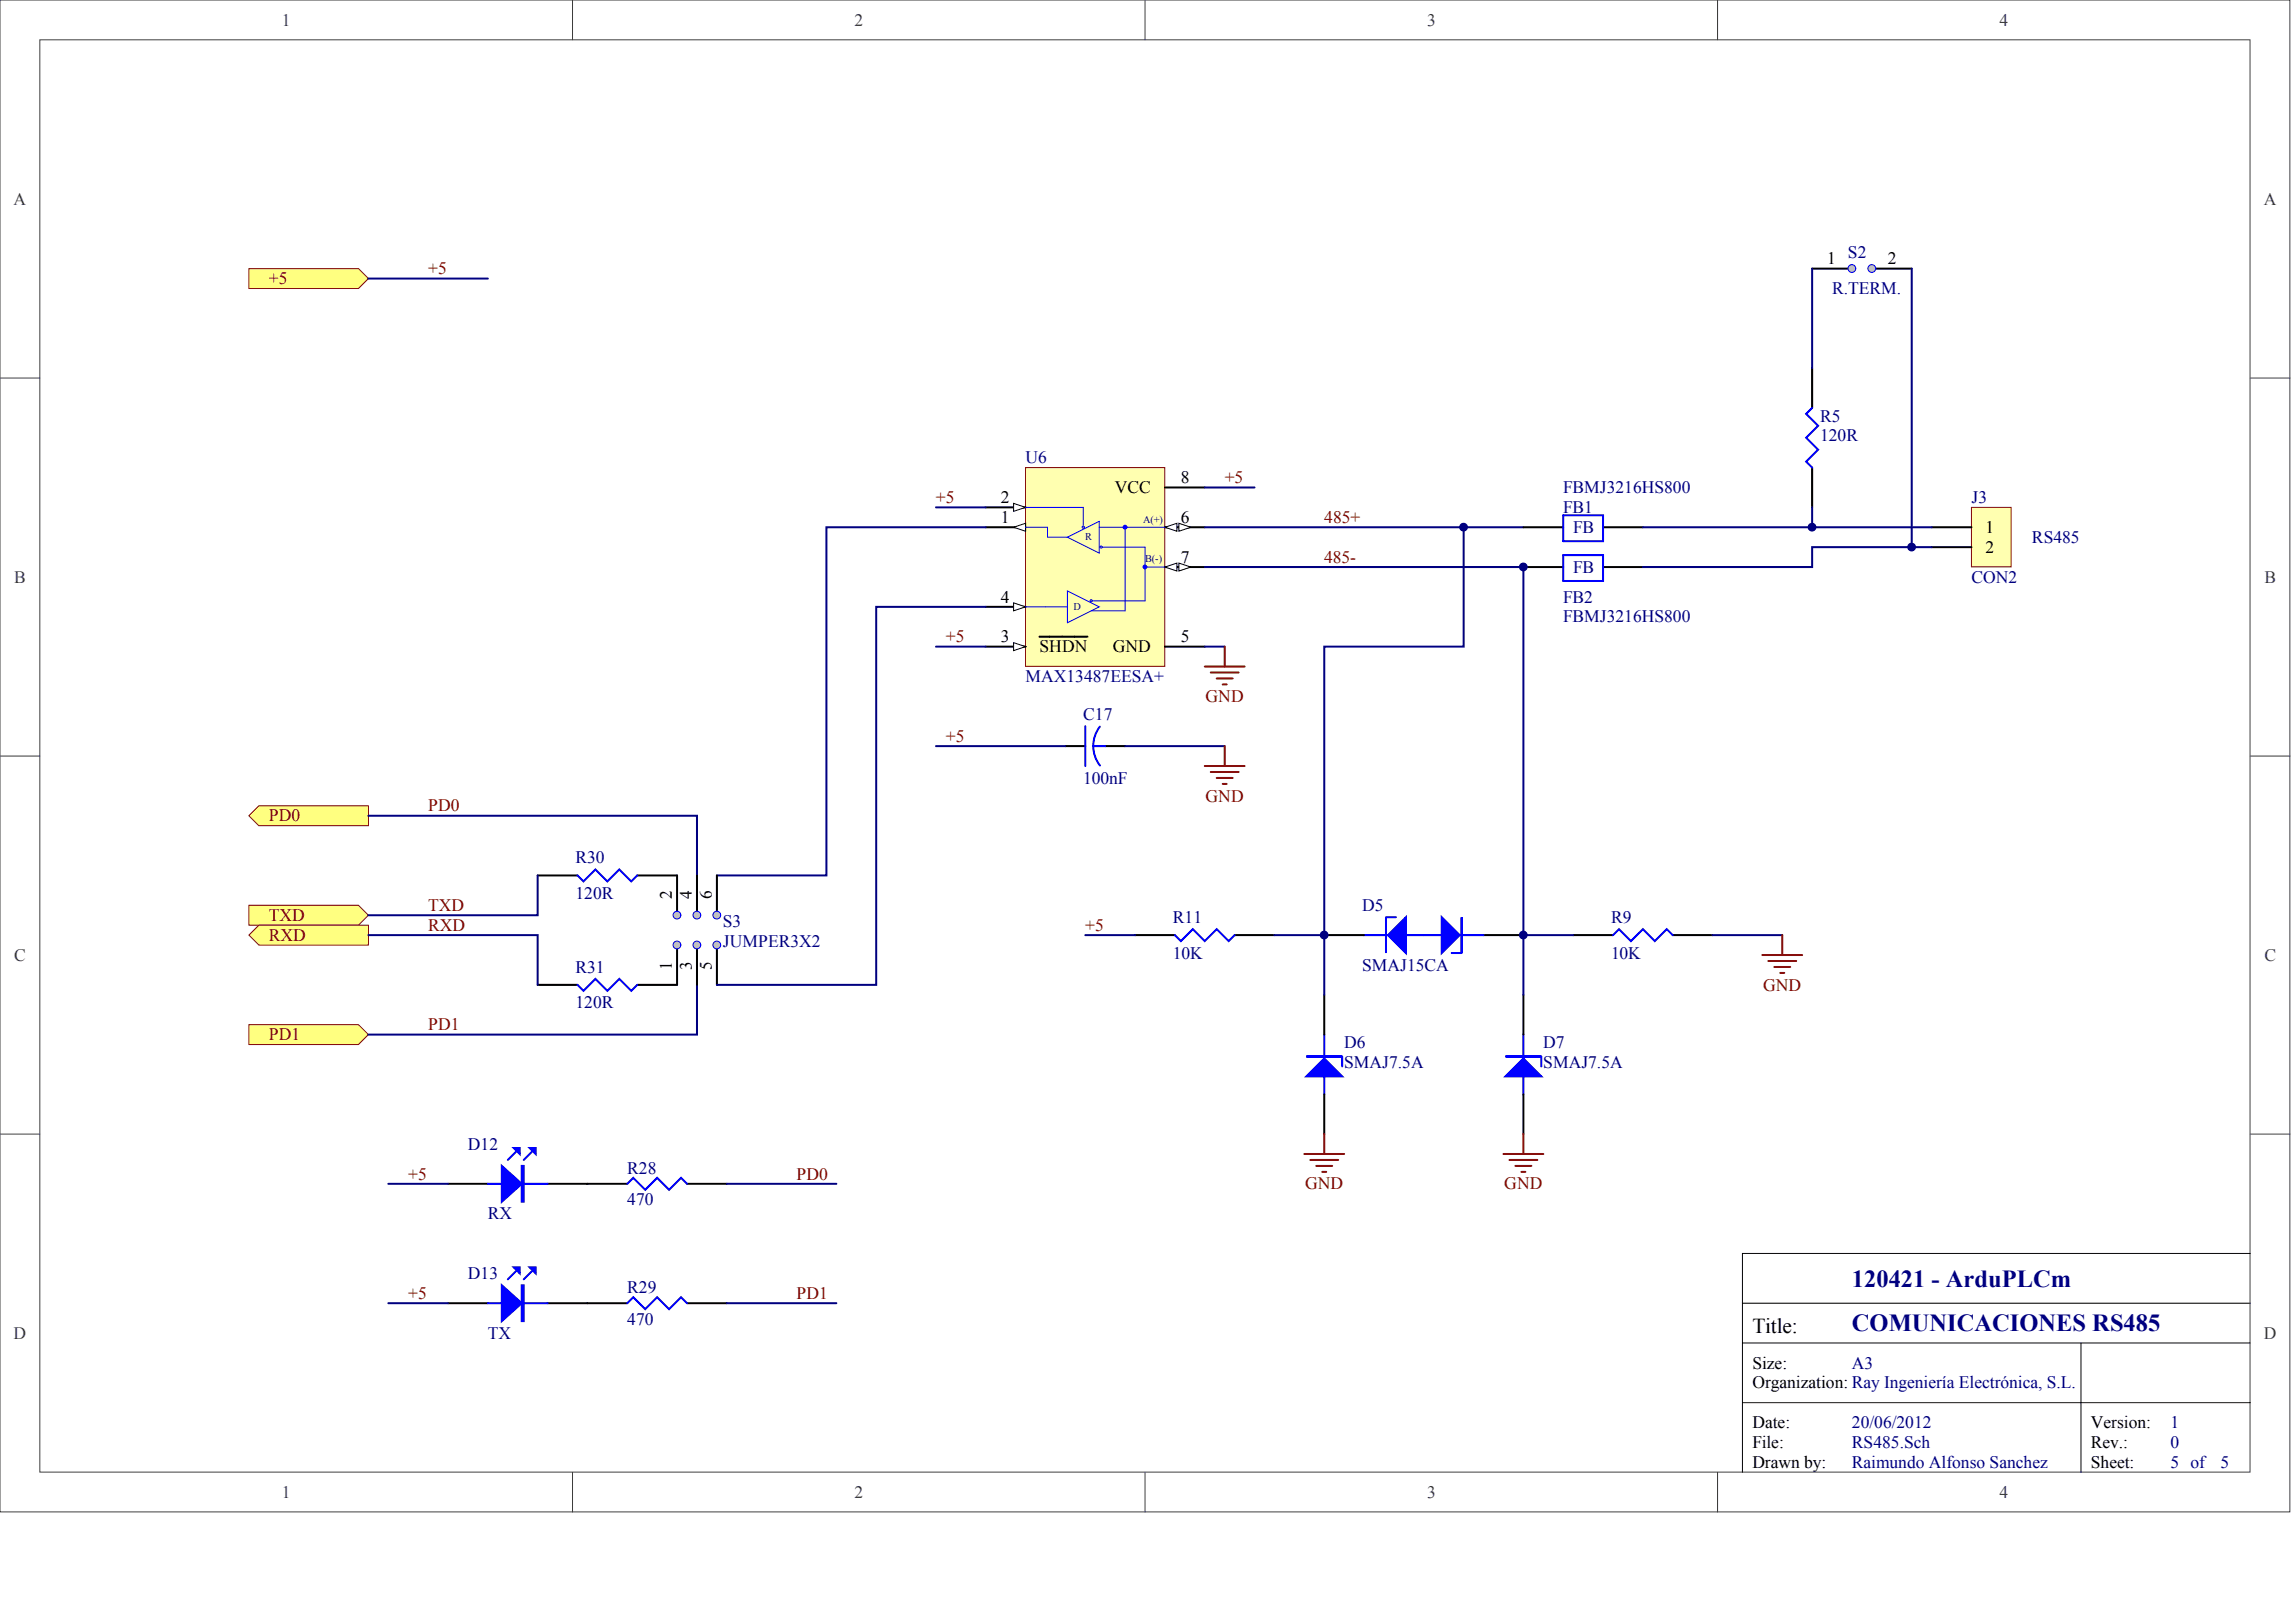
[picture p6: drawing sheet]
<svg xmlns="http://www.w3.org/2000/svg" width="840mm" height="594mm" viewBox="0 0 840 594" stroke-linecap="round" stroke-linejoin="round" font-family="sans-serif">
<defs><g id="words">
<g font-size="9" fill="#000080">
<text x="678.1" y="471.2">120421 - ArduPLCm</text>
<text x="678.1" y="487.2">COMUNICACIONES RS485</text>
</g>
<text font-size="7.8" x="641.7" y="487.7">Title:</text>
<g font-size="6.4" fill="#404040">
<text x="103.2" y="9.4">1</text>
<text x="312.9" y="9.4">2</text>
<text x="522.5" y="9.4">3</text>
<text x="732.2" y="9.4">4</text>
<text x="5" y="74.9">A</text>
<text x="828.9" y="74.9">A</text>
<text x="5.2" y="213.3">B</text>
<text x="829.1" y="213.3">B</text>
<text x="5.2" y="351.6">C</text>
<text x="829.1" y="351.6">C</text>
<text x="5" y="490">D</text>
<text x="828.9" y="490">D</text>
<text x="103.2" y="548.3">1</text>
<text x="312.9" y="548.3">2</text>
<text x="522.5" y="548.3">3</text>
<text x="732.2" y="548.3">4</text>
</g>
<g font-size="6.4" fill="#000080">
<text x="676.7" y="94.6">S2</text>
<text x="670.8" y="107.7">R.TERM.</text>
<text x="666.5" y="154.3">R5</text>
<text x="666.5" y="161.6">120R</text>
<text x="375.5" y="169.6">U6</text>
<text x="572.4" y="180.5">FBMJ3216HS800</text>
<text x="721.9" y="184.1">J3</text>
<text x="572.4" y="187.8">FB1</text>
<text x="576" y="195.1">FB</text>
<text x="744" y="198.7">RS485</text>
<text x="576" y="209.6">FB</text>
<text x="721.9" y="213.3">CON2</text>
<text x="572.4" y="220.6">FB2</text>
<text x="572.4" y="227.8">FBMJ3216HS800</text>
<text x="375.5" y="249.7">MAX13487EESA+</text>
<text x="396.7" y="263.5">C17</text>
<text x="396.7" y="286.8">100nF</text>
<text x="210.7" y="316">R30</text>
<text x="210.7" y="329.1">120R</text>
<text x="498.7" y="333.4">D5</text>
<text x="264.7" y="339.3">S3</text>
<text x="429.5" y="337.8">R11</text>
<text x="589.9" y="337.8">R9</text>
<text x="264.7" y="346.5">JUMPER3X2</text>
<text x="429.5" y="350.9">10K</text>
<text x="589.9" y="350.9">10K</text>
<text x="210.7" y="356">R31</text>
<text x="498.7" y="355.3">SMAJ15CA</text>
<text x="210.7" y="369.1">120R</text>
<text x="492.2" y="383.7">D6</text>
<text x="565.1" y="383.7">D7</text>
<text x="492.2" y="391">SMAJ7.5A</text>
<text x="565.1" y="391">SMAJ7.5A</text>
<text x="171.4" y="420.8">D12</text>
<text x="229.7" y="429.6">R28</text>
<text x="229.7" y="441.2">470</text>
<text x="178.6" y="446.3">RX</text>
<text x="171.4" y="468.2">D13</text>
<text x="229.7" y="473.3">R29</text>
<text x="229.7" y="484.9">470</text>
<text x="178.6" y="490">TX</text>
<text x="678.1" y="500.9">A3</text>
<text x="678.1" y="522.8">20/06/2012</text>
<text x="794.8" y="522.8">1</text>
<text x="678.1" y="530.1">RS485.Sch</text>
<text x="794.8" y="530.1">0</text>
<text x="678.1" y="537.3">Raimundo Alfonso Sanchez</text>
<text x="794.8" y="537.3">5 of</text>
<text x="813" y="537.3">5</text>
</g>
<g font-size="6.4" fill="#800000">
<text x="156.8" y="100.4">+5</text>
<text x="98.4" y="104">+5</text>
<text x="448.4" y="176.9">+5</text>
<text x="342.7" y="184.1">+5</text>
<text x="484.9" y="191.4">485+</text>
<text x="484.9" y="206">485-</text>
<text x="346.4" y="235.1">+5</text>
<text x="441.4" y="257">GND</text>
<text x="346.4" y="271.5">+5</text>
<text x="441.4" y="293.4">GND</text>
<text x="156.8" y="297">PD0</text>
<text x="98.4" y="300.7">PD0</text>
<text x="156.8" y="333.4">TXD</text>
<text x="98.4" y="337.1">TXD</text>
<text x="156.8" y="340.7">RXD</text>
<text x="397.4" y="340.7">+5</text>
<text x="98.4" y="344.4">RXD</text>
<text x="645.6" y="362.6">GND</text>
<text x="156.8" y="377.1">PD1</text>
<text x="98.4" y="380.8">PD1</text>
<text x="149.5" y="431.8">+5</text>
<text x="291.7" y="431.8">PD0</text>
<text x="477.9" y="435.4">GND</text>
<text x="550.8" y="435.4">GND</text>
<text x="149.5" y="475.4">+5</text>
<text x="291.7" y="475.4">PD1</text>
</g>
<g font-size="6.4">
<text x="669.1" y="96.8">1</text>
<text x="691.2" y="96.8">2</text>
<text x="432.4" y="176.9">8</text>
<text x="366.5" y="184.1">2</text>
<text x="408.2" y="180.5">VCC</text>
<text x="366.5" y="191.4">1</text>
<text x="432.4" y="191.4">6</text>
<text x="727" y="195.1">1</text>
<text x="727" y="202.4">2</text>
<text x="432.4" y="206">7</text>
<text x="366.5" y="220.6">4</text>
<text x="366.5" y="235.1">3</text>
<text x="380.6" y="238.8">SHDN</text>
<text x="407.5" y="238.8">GND</text>
<text x="432.4" y="235.1">5</text>
<text x="641.7" y="500.9">Size:</text>
<text x="641.7" y="508.2">Organization: Ray Ingeniería Electrónica, S.L.</text>
<text x="641.7" y="522.8">Date:</text>
<text x="765.6" y="522.8">Version:</text>
<text x="641.7" y="530.1">File:</text>
<text x="765.6" y="530.1">Rev.:</text>
<text x="641.7" y="537.3">Drawn by:</text>
<text x="765.6" y="537.3">Sheet:</text>
</g>
<g font-size="6.3">
<text x="246.1" y="329.2" transform="rotate(-90 246.1 329.2)">2</text>
<text x="253.3" y="329.2" transform="rotate(-90 253.3 329.2)">4</text>
<text x="260.6" y="329.2" transform="rotate(-90 260.6 329.2)">6</text>
<text x="246.1" y="355" transform="rotate(-90 246.1 355)">1</text>
<text x="253.3" y="355" transform="rotate(-90 253.3 355)">3</text>
<text x="260.6" y="355" transform="rotate(-90 260.6 355)">5</text>
</g>
<g font-size="3.8" fill="#000080">
<text x="418.5" y="191.3">A(+)</text>
<text x="397.4" y="197.8">R</text>
<text x="419.3" y="205.8">B(-)</text>
<text x="393" y="223.3">D</text>
</g>
</g></defs>
<g fill="#fff" stroke="#404040" stroke-width=".37">
<path d="M0 0h838.5v553.4h-838.5z"/>
<path d="M14.6 14.6h809.3v524.2h-809.3z"/>
</g>
<path d="M209.6 0v14.6M419.3 0v14.6M628.9 0v14.6M0 138.4h14.6M824 138.4h14.5M0 276.7h14.6M824 276.7h14.5M0 415.1h14.6M824 415.1h14.5M209.6 538.9v14.6M419.3 538.9v14.6M628.9 538.9v14.6" fill="none" stroke="#404040" stroke-width=".37"/>
<path d="M824 477h-186v61.9M638 491.6h186M638 513.4h186M762 513.4v25.5" fill="none" stroke="#000" stroke-width=".37"/>
<path d="M91.1 98.3h40.1l3.7 3.7-3.7 3.6h-40.1z" fill-rule="evenodd" fill="#ffff80" stroke="#800000" stroke-width=".37"/>
<path d="M134.9 102h43.7" fill="none" stroke="#000080" stroke-width=".73"/>
<path d="M375.5 171.2h51v72.7h-51z" fill="#ffffb0" stroke="#800000" stroke-width=".37"/>
<path d="M360.9 185.7h14.6" fill="none" stroke="#000" stroke-width=".73"/>
<path d="M371.1 184.3l4.4 1.4-4.4 1.5z" fill="#fff" stroke="#000" stroke-width=".37"/>
<path d="M360.9 236.7h14.6" fill="none" stroke="#000" stroke-width=".73"/>
<path d="M371.1 235.2l4.4 1.5-4.4 1.5z" fill="#fff" stroke="#000" stroke-width=".37"/>
<path d="M360.9 222.1h14.6M380.6 233.1h17.6" fill="none" stroke="#000" stroke-width=".73"/>
<path d="M371.1 220.7l4.4 1.4-4.4 1.5z" fill="#fff" stroke="#000" stroke-width=".37"/>
<path d="M426.6 178.4h14.5M360.9 193h14.6" fill="none" stroke="#000" stroke-width=".73"/>
<path d="M371.1 193l4.4-1.5v3z" fill="#fff" stroke="#000" stroke-width=".37"/>
<path d="M426.6 193h14.5" fill="none" stroke="#000" stroke-width=".73"/>
<g fill="#fff" stroke="#000" stroke-width=".37">
<path d="M426.6 193l4.3-1.5v3z"/>
<path d="M431.7 191.5l4.3 1.5-4.3 1.5z"/>
</g>
<path d="M426.6 207.6h14.5" fill="none" stroke="#000" stroke-width=".73"/>
<g fill="#fff" stroke="#000" stroke-width=".37">
<path d="M426.6 207.6l4.3-1.5v2.9z"/>
<path d="M431.7 206.1l4.3 1.5-4.3 1.4z"/>
</g>
<path d="M426.6 236.7h14.5" fill="none" stroke="#000" stroke-width=".73"/>
<g fill="none" stroke="#00f" stroke-width=".37">
<path d="M375.5 185.7h21.2v6.6M375.5 193h8v3.6h7.3M390.8 196.6l11.7-5.8v11.7zM402.5 193h24.1M412 193v30.6h-12.4M390.8 216.3l11.7 5.8-11.7 5.9zM404 200.3h15.3v19.6h-19M419.3 207.6h7.3M375.5 222.1h15.3"/>
<circle cx="396.6" cy="193" r=".4"/>
<circle cx="399.5" cy="219.9" r=".4"/>
<circle cx="403.2" cy="200.2" r=".4"/>
</g>
<g fill="#00f" stroke="#00f" stroke-width=".37">
<circle cx="411.9" cy="193" r=".69"/>
<circle cx="419.2" cy="207.5" r=".69"/>
</g>
<path d="M441.1 178.4h18.3M342.7 185.7h18.2M342.7 236.7h18.2M441.1 236.7h7.3" fill="none" stroke="#000080" stroke-width=".73"/>
<path d="M721.9 185.7h14.5v21.8h-14.5z" fill="#ffffb0" stroke="#800000" stroke-width=".37"/>
<g fill="none" stroke="#000" stroke-width=".73">
<path d="M707.3 193h14.6M707.3 200.3h14.6M390.1 273.1h7.3M404.7 273.1h7.3M415.6 342.3h14.6M452.1 342.3h14.6M484.9 342.3h14.6M543.2 342.3h14.6M576 342.3h14.6M612.5 342.3h14.6M484.9 364.1v14.6M557.8 364.1v14.6"/>
<path d="M484.9 400.6v14.5M557.8 400.6v14.5"/>
</g>
<g fill="none" stroke="#00f" stroke-width=".73">
<path d="M397.4 265.8v14.6M400.3 273.1h4.4M400.3 273.1a11.6 11.6 0 0 0 2.5 7.1M402.7 266a11.6 11.6 0 0 0-2.4 7.1M507.5 335.7h3.6M430.2 342.3l2.2 2.2 4.4-4.4 4.3 4.4 4.4-4.4 4.4 4.4 2.2-2.2M499.5 342.3h43.7M531.6 348.8h3.6M590.6 342.3l2.2-2.2 4.4 4.4 4.4-4.4 4.3 4.4 4.4-4.4 2.2 2.2M484.9 378.7v21.9M557.8 378.7v21.9M491.5 386.7v3.7"/>
<path d="M564.4 386.7v3.7"/>
</g>
<g fill="#00f" stroke="#00f" stroke-width=".73">
<path d="M551.2 394l6.6-6.6 6.6 6.6z"/>
<path d="M478.3 394l6.6-6.6 6.6 6.6z"/>
<path d="M508.2 342.3l6.6-6.6v13.1z"/>
<path d="M527.9 335.7l6.6 6.6-6.6 6.5z"/>
<path d="M551.2 386.7h13.2z" fill-rule="evenodd"/>
<path d="M478.3 386.7h13.2z" fill-rule="evenodd"/>
<path d="M507.5 335.7v13.1z" fill-rule="evenodd"/>
<path d="M535.2 335.7v13.1z" fill-rule="evenodd"/>
</g>
<path d="M441.1 193h116.7M535.9 193v43.7h-51v105.6h-18.2M441.1 207.6h116.7v134.7h18.2M342.7 273.1h47.4M412 273.1h36.4M397.4 342.3h18.2M627.1 342.3h25.5" fill="none" stroke="#000080" stroke-width=".73"/>
<g fill="#ffff80" stroke="#800000" stroke-width=".37">
<path d="M91.1 375.1h40.1l3.7 3.6-3.7 3.6h-40.1z" fill-rule="evenodd"/>
<path d="M91.1 298.6l3.7-3.6h40.1v7.2h-40.1z" fill-rule="evenodd"/>
</g>
<path d="M360.9 193h-58.3v127.4h-40.1" fill="none" stroke="#000080" stroke-width=".73"/>
<path d="M663.5 134.7v14.6M663.5 171.2v14.5M557.8 193h14.6M587 193h14.6M557.8 207.6h14.6M587 207.6h14.6" fill="none" stroke="#000" stroke-width=".73"/>
<path d="M663.5 149.3l-2.1 2.2 4.3 4.4-4.3 4.3 4.3 4.4-4.3 4.4 2.1 2.2M572.4 188.6h14.6v9.5h-14.6zM572.4 203.2h14.6v9.5h-14.6z" fill="none" stroke="#00f" stroke-width=".73"/>
<g fill="none" stroke="#800000" stroke-width=".73">
<path d="M448.4 236.7v7.3M441.1 244h14.6M443.3 246.2h10.2M445.5 248.3h5.9M447.7 250.5h1.5M448.4 273.1v7.3M441.1 280.4h14.6M443.3 282.6h10.2M445.5 284.8h5.9M447.7 286.9h1.5M645.3 349.6h14.6M647.5 351.8h10.2"/>
<path d="M649.7 353.9h5.8M651.9 356.1h1.4M652.6 342.3v7.3"/>
</g>
<g fill="#ffff80" stroke="#800000" stroke-width=".37">
<path d="M91.1 331.4h40.1l3.7 3.6-3.7 3.7h-40.1z" fill-rule="evenodd"/>
<path d="M91.1 342.3l3.7-3.6h40.1v7.2h-40.1z" fill-rule="evenodd"/>
</g>
<path d="M134.9 298.6h120.3v21.8M255.2 360.5v18.2h-120.3" fill="none" stroke="#000080" stroke-width=".73"/>
<path d="M484.9 415.1v7.3M477.6 422.4h14.6M479.8 424.6h10.2M482 426.8h5.8M484.2 429h1.4" fill="none" stroke="#800000" stroke-width=".73"/>
<path d="M663.5 98.3h14.6M685.4 98.3h14.6" fill="none" stroke="#000" stroke-width=".73"/>
<g fill="#c0c0c0" stroke="#00f" stroke-width=".37">
<circle cx="678.1" cy="98.3" r="1.42"/>
<circle cx="685.4" cy="98.3" r="1.42"/>
</g>
<path d="M663.5 98.3v36.4M700 98.3v102M601.6 193h61.9M663.5 185.7v7.3h43.8M707.3 200.3h-43.8v7.3h-61.9M484.9 342.3v21.8M557.8 342.3v21.8M142.2 433.3h21.9M266.1 433.3h40.1M142.2 477h21.9M266.1 477h40.1" fill="none" stroke="#000080" stroke-width=".73"/>
<path d="M557.8 415.1v7.3M550.5 422.4h14.6M552.7 424.6h10.2M554.9 426.8h5.8M557.1 429h1.4" fill="none" stroke="#800000" stroke-width=".73"/>
<path d="M247.9 320.4v14.6M255.2 320.4v14.6M164.1 433.3h14.5M200.5 433.3h29.2M251.6 433.3h14.5M164.1 477h14.5M200.5 477h29.2M251.6 477h14.5" fill="none" stroke="#000" stroke-width=".73"/>
<path d="M178.6 433.3h21.9M188.9 421.7l-3 2.9M194.7 421.7l-2.9 2.9M229.7 433.3l2.2-2.2 4.3 4.4 4.4-4.4 4.4 4.4 4.4-4.4 2.2 2.2M178.6 477h21.9M188.9 465.4l-3 2.9M194.7 465.4l-2.9 2.9M229.7 477l2.2-2.2 4.3 4.4 4.4-4.4 4.4 4.4 4.4-4.4 2.2 2.2" fill="none" stroke="#00f" stroke-width=".73"/>
<g fill="#00f" stroke="#00f" stroke-width=".73">
<path d="M183.7 426.8l7.3 6.5-7.3 6.6z"/>
<path d="M194 420.2h2.1v2.2z"/>
<path d="M188.1 420.2h2.2v2.2z"/>
<path d="M183.7 470.5l7.3 6.5-7.3 6.6z"/>
<path d="M194 463.9h2.1v2.2z"/>
<path d="M188.1 463.9h2.2v2.2z"/>
<path d="M191 426.8h.8v13.1h-.8z" fill-rule="evenodd"/>
<path d="M191 470.5h.8v13.1h-.8z" fill-rule="evenodd"/>
</g>
<g fill="#c0c0c0" stroke="#00f" stroke-width=".37">
<circle cx="247.9" cy="335" r="1.42"/>
<circle cx="255.2" cy="335" r="1.42"/>
</g>
<path d="M262.5 320.4v14.6" fill="none" stroke="#000" stroke-width=".73"/>
<circle cx="262.5" cy="335" r="1.42" fill="#c0c0c0" stroke="#00f" stroke-width=".37"/>
<path d="M262.5 345.9v14.6" fill="none" stroke="#000" stroke-width=".73"/>
<circle cx="262.5" cy="345.9" r="1.42" fill="#c0c0c0" stroke="#00f" stroke-width=".37"/>
<path d="M255.2 345.9v14.6" fill="none" stroke="#000" stroke-width=".73"/>
<circle cx="255.2" cy="345.9" r="1.42" fill="#c0c0c0" stroke="#00f" stroke-width=".37"/>
<path d="M247.9 345.9v14.6" fill="none" stroke="#000" stroke-width=".73"/>
<circle cx="247.9" cy="345.9" r="1.42" fill="#c0c0c0" stroke="#00f" stroke-width=".37"/>
<path d="M360.9 222.1h-40.1v138.4h-58.3M196.9 320.4v14.6h-62M134.9 342.3h62v18.2" fill="none" stroke="#000080" stroke-width=".73"/>
<path d="M196.9 320.4h14.6M233.3 320.4h14.6M196.9 360.5h14.6M233.3 360.5h14.6" fill="none" stroke="#000" stroke-width=".73"/>
<path d="M211.5 320.4l2.1 2.2 4.4-4.3 4.4 4.3 4.4-4.3 4.3 4.3 2.2-2.2M211.5 360.5l2.1 2.2 4.4-4.4 4.4 4.4 4.4-4.4 4.3 4.4 2.2-2.2" fill="none" stroke="#00f" stroke-width=".73"/>
<path d="M824 458.8h-186v18.2M762 491.6v21.8" fill="none" stroke="#000" stroke-width=".37"/>
<g fill="#000080" stroke="#000080" stroke-width=".37">
<circle cx="484.9" cy="342.3" r="1.42"/>
<circle cx="535.9" cy="193" r="1.42"/>
<circle cx="557.8" cy="342.3" r="1.42"/>
<circle cx="557.8" cy="207.5" r="1.42"/>
<circle cx="663.5" cy="193" r="1.42"/>
<circle cx="700" cy="200.2" r="1.42"/>
</g>
<use href="#words"/>
</svg>
